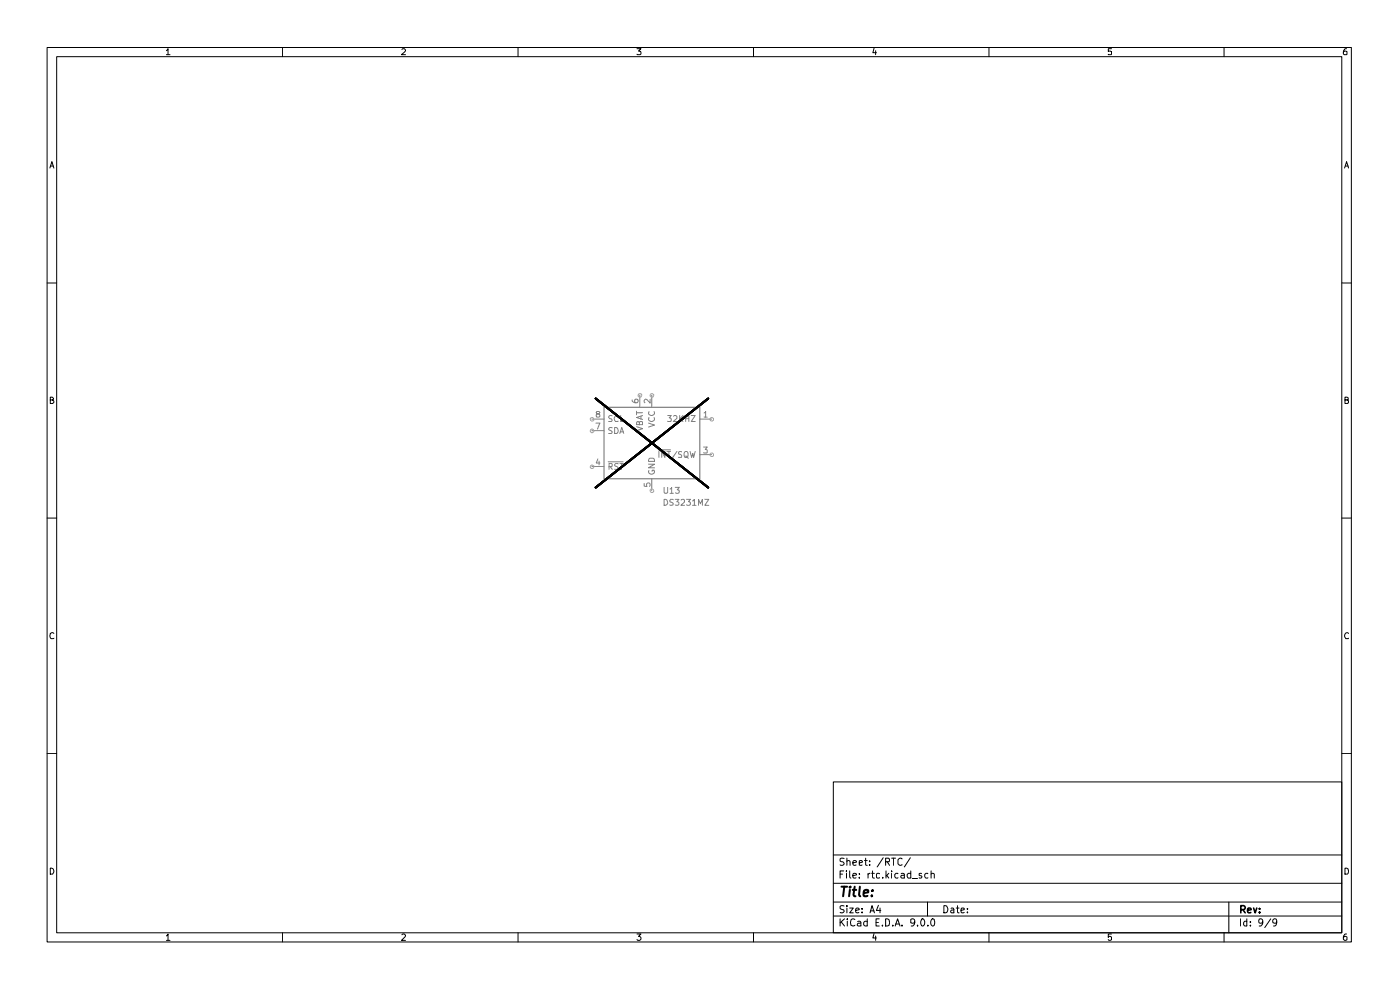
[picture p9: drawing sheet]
<svg xmlns="http://www.w3.org/2000/svg" width="297mm" height="210mm" viewBox="0 0 297 210" stroke-linecap="round" stroke-linejoin="round" font-family="sans-serif">
<g fill="none" stroke="#000" stroke-width=".21">
<path d="M10 10.1h276.7v189.7h-276.7zM12 12h272.6v185.9h-272.6zM35.3 10.8l.3-.5v1.3M35.3 11.6h.8M59.9 10.1v1.9M85.3 10.5l.1-.2h.4l.2 .5-.8 .8h.8M109.9 10.1v1.9M135.1 10.3h.9l-.5 .5 .4 .1 .1 .5-.2 .2-.7-.1M159.9 10.1v1.9M185.4 10.2l-.2 1h.7M185.8 10.8v.8M209.8 10.1v1.9"/>
<path d="M235.8 10.3h-.7v.6h.7v.6h-.7M259.7 10.1v1.9M285.7 10.3l-.5 .1-.1 .3-.1 .7 .2 .2 .5-.1v-.6l-.5-.1-.2 .3M10.6 35.6l.4-1.3 .4 1.3M10.7 35.2h.6M285.2 35.6l.5-1.3 .4 1.3M285.4 35.2h.6M10 60h2M284.6 60h2.1M10.7 84.8h.5l.1-.3-.2-.3h-.4v1.4h.5l.2-.3v-.2l-.3-.3M285.3 84.8h.6l.1-.4-.7-.2v1.4h.5l.2-.1 .1-.4-.4-.3M10 109.9h2"/>
<path d="M284.6 109.9h2.1M11.4 134.4l-.2-.2-.5 .2-.1 .4 .2 .7 .6-.1M286.1 134.4a.58 .58 0 0 0-.8 .1 .58 .58 0 0 0 .1 .8l.1 .2 .6-.1M10 159.9h2M284.6 159.9h2.1M176.8 165.9h107.8v32h-107.8zM10.7 184.1a.71 .71 0 0 1 .7 .5 .71 .71 0 0 1-.2 .8h-.5zM35.3 198.5l.3-.4v1.4M35.3 199.5h.8M59.9 197.9v1.9M85.3 198.3l.1-.2h.4l.2 .4-.8 1h.8M109.9 197.9v1.9"/>
<path d="M135.1 198.1h.9l-.5 .5h.2l.3 .3v.3l-.3 .3h-.4l-.2-.2M159.9 197.9v1.9M176.8 194.3h107.8M176.8 191.3h107.8M176.8 187.4h107.8M176.8 181.4h107.8M178.2 194.9v1.5M178.2 185.4h.5M178.5 195.6l.7 .8M179 184.7h-.8v1.6M179.1 192.2a.64 .64 0 0 0-.9 .1v.4l.7 .3 .2 .4a.6 .6 0 0 1-.9 .1M179.1 182.1a.64 .64 0 0 0-.9 .1v.4l.7 .3 .2 .4a.6 .6 0 0 1-.9 .2"/>
<path d="M179.2 194.9l-1 .8M179.6 184.7v.2M179.6 185.3v1M179.7 192.1v.2M179.7 182.7v-.1a.36 .36 0 0 1 .6 .2v.8M179.7 182v1.6M179.7 192.6v1M179.7 194.9v.2M179.7 195.4v1M180.3 192.6h.7l-.7 1h.7M180.3 184.7v1.3l.2 .3M180.9 185.8l.8-.2-.1-.3h-.4l-.3 .1 .1 .8h.6"/>
<path d="M180.9 183l.8-.1-.1-.3-.4-.1-.3 .3 .1 .7h.6M181.4 195.1a.59 .59 0 0 0-.8-.1 .59 .59 0 0 0-.2 .7l.1 .6 .4 .1 .5-.1M181.5 193.1l.8-.1-.1-.3-.4-.1-.3 .3v.6l.3 .1 .4-.1M181.9 195.5h.6l.1 .9M182.3 186.1v.2M182.3 185.3v.1M182.3 183l.7-.1-.2-.4-.5 .1v.9h.6M182.6 195.7l-.5 .1-.2 .3 .2 .3 .5-.1M182.9 193.5v.1M182.9 192.7v.2M183.4 182.5h.6M183.6 182v1.5l.4 .1"/>
<path d="M184 195.5h-.6l-.2 .7a.52 .52 0 0 0 .8 .1M184 194.9v1.5M184.1 185.3v1M184.5 183.4v.2M184.5 182.6v.2M184.6 193.6l.4-1.5 .5 1.5M184.6 185.3l-.5 .2M184.7 193.2h.7M184.9 185.3h.6M185.1 184.7v1.3l.4 .3M185.4 198l-.2 1h.7M185.8 198.5v1"/>
<path d="M185.8 195.7h.6M186.4 192l-.5 1.1h1M186.5 194.9h-.7v1.5h.7M186.6 185.3h-.4l-.3 .1v.7l.3 .2 .4-.1M186.7 192.6v1M187.2 196.3v.1M187.3 186.1v.2M187.4 181.9l-1.3 2M187.9 194.9h.3a.89 .89 0 0 1 .3 1.4l-.6 .1zM187.9 182.8h.7v-.7l-.7-.1v1.6M188 184.7v1.6M188.1 185.7l.5 .6"/>
<path d="M188.2 182.8l.5 .8M188.6 185.3l-.6 .5M189.1 184.7v.2M189.1 185.3v1M189.1 182h.9M189.4 196.3v.1M189.6 182v1.6M189.9 196.4l.5-1.5 .5 1.5M190 196h.8M190.5 185.3h-.4l-.3 .2 .1 .6 .2 .2 .4-.1M191.2 185.3h.4l.3 .1v.9M191.3 196.3v.1"/>
<path d="M191.3 182.2l-.4-.2-.4 .4v.8l.4 .4 .4-.2M191.9 185.6l-.6 .1-.2 .2 .2 .4 .6-.1M193.1 181.9l-1.2 2M193.2 185.3h-.5l-.3 .2v.4l.3 .4 .5-.1M193.2 184.7v1.6M193.5 186.4h1.1M194.1 195.6l-.4 .2-.5-.1 .1-.7 .4-.1 .3 .2a.92 .92 0 0 1-.7 1.3M194.6 196.3v.1M195.5 195l.2-.1a.82 .82 0 0 1 .5 .8 .82 .82 0 0 1-.5 .7 1.1 1.1 0 0 1-.2-1.4zM195.5 185.3h-.5v.4l.6 .2-.2 .4-.4-.1M196.8 191.3v3M196.8 196.3v.1"/>
<path d="M196.8 185.3h-.4l-.2 .2 .1 .6 .1 .2 .4-.1M197.5 185.4l.2-.1 .5 .1v.9M197.5 184.7v1.6M197.8 194.9a.89 .89 0 0 1 .3 1.4l-.1 .1a.88 .88 0 0 1-.2-1.5zM200.2 192.1a.77 .77 0 0 1 .9 .8 .77 .77 0 0 1-.9 .7zM201.8 192.7h.5l.1 .9M202.4 193h-.6l-.1 .3 .1 .3 .6-.1M202.9 192.6h.6M203.1 192.1v1.4l.4 .1M203.9 193.1l.7-.1v-.3l-.6-.1-.1 .3v.6l.1 .1 .6-.1M205.2 193.5v.1M205.2 192.7v.2"/>
<path d="M209.8 197.9v1.9M235.8 198.1h-.7v.7l.2-.2 .5 .2-.1 .6-.4 .1-.2-.2M259.7 197.9v1.9M260.7 191.3v6.6M263.1 194.9v1.5M264.5 195.5l-.4-.1-.3 .3v.5l.3 .2 .4-.1M264.5 194.9v1.5M265.3 196.3v.1M265.3 195.5v.2M267.9 195.6l-.4 .2-.4-.1-.1-.1 .1-.6 .4-.1 .3 .2a.92 .92 0 0 1-.7 1.3M269.6 194.9l-1.3 1.9M270.8 195.6l-.2 .2-.5-.1-.1-.1 .1-.5 .5-.2a1.02 1.02 0 0 1-.2 1.5h-.2"/>
<path d="M285.3 184.1l.7 .2 .1 .6-.3 .5h-.5zM285.7 198.1l-.5 .1-.1 .3-.1 .7 .2 .3 .5-.2v-.6l-.5-.1-.2 .3"/>
</g>
<path d="M263.2 193l.8-.1 .2-.3-.1-.3-.3-.2h-.6v1.5M263.7 193l.5 .6M264.7 193.1l.7-.1-.1-.3-.4-.1-.2 .3 .1 .6h.5M265.9 192.6l.4 1 .3-1M267.2 193.5v.1M267.2 192.7v.2" fill="none" stroke="#000" stroke-width=".34"/>
<path d="M126.4 84.5l23.8 18.9M150.2 84.5l-23.8 18.9M178.5 188.1h1.2M179.1 188.1l-.2 2M180.3 188.8l-.2 1.3M180.4 188.1l-.2 .1h.3l-.1-.1-.1 .2M180.9 188.8h.8M181.3 188.1l-.2 1.7v.2l.4 .1M182.4 188.1l-.2 1.7 .3 .3M183.3 189.4l.9-.1v-.5a.67 .67 0 0 0-.9 .2v1h.7M185 189.9v.2M185.1 188.8l.1 .1h-.2l.1-.1-.1 .2" fill="none" stroke="#000" stroke-width=".42"/>
<path d="M128.1 86.4h20.4v15.2h-20.4z" fill="none" stroke="#7f7f7f" stroke-width=".25"/>
<g fill="none" stroke="#7f7f7f" stroke-width=".21">
<path d="M125.6 88.9h2.5M125.6 91.4h2.5M125.6 99h2.5M126.4 89.7h.9l-.6 1.3M126.7 87.8l-.2-.3 .1-.2h.5l.2 .2-.3 .3-.4 .1v.6h.5l.2-.2v-.2l-.3-.3M126.8 97.4l-.3 .8h.8M127.1 97.8v.8M129 98h3.2M129.2 99l.7-.1v-.4l-.2-.2h-.5v1.3M129.5 99l.4 .6M129.9 88.2l-.5-.1-.3 .3 .3 .4h.2l.3 .3-.2 .3h-.6M129.9 90.8l-.5-.1-.3 .2 .2 .4 .6 .3-.2 .3h-.6"/>
<path d="M130.4 90.7a.71 .71 0 0 1 .7 .4 .71 .71 0 0 1-.2 .8h-.5zM131.1 88.3a.57 .57 0 0 0-.7 .1 .57 .57 0 0 0 0 .8l.2 .2 .5-.1M131.1 98.4l-.5-.1-.2 .3 .2 .3 .5 .3-.1 .4h-.6M131.5 91.9l.4-1.2 .4 1.2M131.5 98.3h.7M131.6 91.6h.6M131.7 88.1v1.3h.5M131.8 98.3v1.3M134.1 84.8a.72 .72 0 0 0 .5 .6 .72 .72 0 0 0 .8-.2l-.1-.4a.42 .42 0 0 0-.6 0 .42 .42 0 0 0 0 .5l.2 .1M135 90.5l1.3 .4-1.3 .5M135 87.2v.8M135 87.5h1.3"/>
<path d="M135.6 89.7l.2-.3h.4l.1 .2v.5h-1.3l.1-.6h.5v.6M135.7 83.8v2.6M136 88.3v.6M136.3 88.1l-1.3 .5 1.3 .4M137.6 89.7l1.3 .5-1.3 .4M137.6 98.5h1.3l-1.3 .7h1.3M137.7 88.6l-.1 .2a.64 .64 0 0 0 .6 .6 .64 .64 0 0 0 .7-.6l-.1-.2M137.7 87.3l-.1 .2a.64 .64 0 0 0 .6 .7 .64 .64 0 0 0 .7-.7l-.1-.2M137.7 99.8l-.1 .1a.64 .64 0 0 0 .6 .7 .64 .64 0 0 0 .7-.6l-.1-.3h-.5v.3M137.7 97.4l.2-.2h.6a.52 .52 0 0 1 .4 .7h-1.3zM137.9 84.7v.8l-.7-.7-.2-.1-.3 .2v.4l.1 .1M138.3 83.8v2.6"/>
<path d="M139.6 95.4h2.6M139.8 95.8v1.2M141.1 95.8v1.2l-.7-1.2v1.2M141.5 95.8h.7M141.6 88.1h.8l-.4 .5 .4 .3-.1 .5-.7-.1M141.9 95.8v1.2M142.9 88.3l.2-.2 .4 .1 .1 .5-.8 .7h.8M143.6 95.8l-1.1 1.6M144.2 88.1v1.3M144.4 88.7l.5 .7M144.6 95.8h-.4l-.3 .2 .1 .4 .6 .2v.3l-.7 .1M144.9 88.1l-.7 .8"/>
<path d="M145.2 95.9l.5-.1a.95 .95 0 0 1 .1 1.2h-.5l-.2-.4zM145.4 96.8h.2l.4 .4M145.5 88.1v1.3M145.5 88.8h.6M146.1 88.1v1.3M146.4 95.8l.3 1.2 .3-.8 .2 .8 .3-1.2M146.6 88.1h.9l-.9 1.3h.9M148.4 88.9h2.6M148.4 96.4h2.6M149.3 94.8h.7l-.4 .5 .4 .2v.5h-.7M149.4 87.6l.3-.3v1.2M149.4 88.5h.6"/>
<path d="M136.7 102.5v.6l.5 .1v-.7h.6v.7M138.3 101.5v2.6M140.9 105.9a.65 .65 0 0 1 .7 .7 .65 .65 0 0 1-.7 .6zM140.9 103.4v1l.2 .2h.5v-.2v-1M142.2 103.7l.3-.3v1.2M142.2 104.6h.6M142.8 106l-.5-.1-.2 .3 .1 .2a.57 .57 0 0 1 .5 .7h-.6M143.3 105.9h.7l-.4 .5 .4 .3-.1 .4h-.6M143.3 103.4h.8l-.4 .5 .4 .2-.1 .5h-.7M144.5 106.1l.2-.2 .4 .1 .1 .5-.8 .7h.8M145.6 105.9h.9l-.5 .5 .4 .1v.6h-.8M146.9 106.3l.4-.4v1.3"/>
<path d="M146.9 107.2h.8M148.2 107.2v-1.3l.4 .9 .4-.9v1.3M149.5 105.9h.9l-.9 1.3h.9"/>
</g>
<g fill="none" stroke="#a5a5a5" stroke-width=".21">
<circle cx="125.6" cy="91.4" r=".38"/>
<circle cx="125.6" cy="88.9" r=".38"/>
<circle cx="125.6" cy="99" r=".38"/>
<circle cx="135.8" cy="83.9" r=".38"/>
<circle cx="138.3" cy="83.9" r=".38"/>
<circle cx="151" cy="88.9" r=".38"/>
<circle cx="151" cy="96.5" r=".38"/>
<circle cx="138.3" cy="104.1" r=".38"/>
</g>
</svg>
